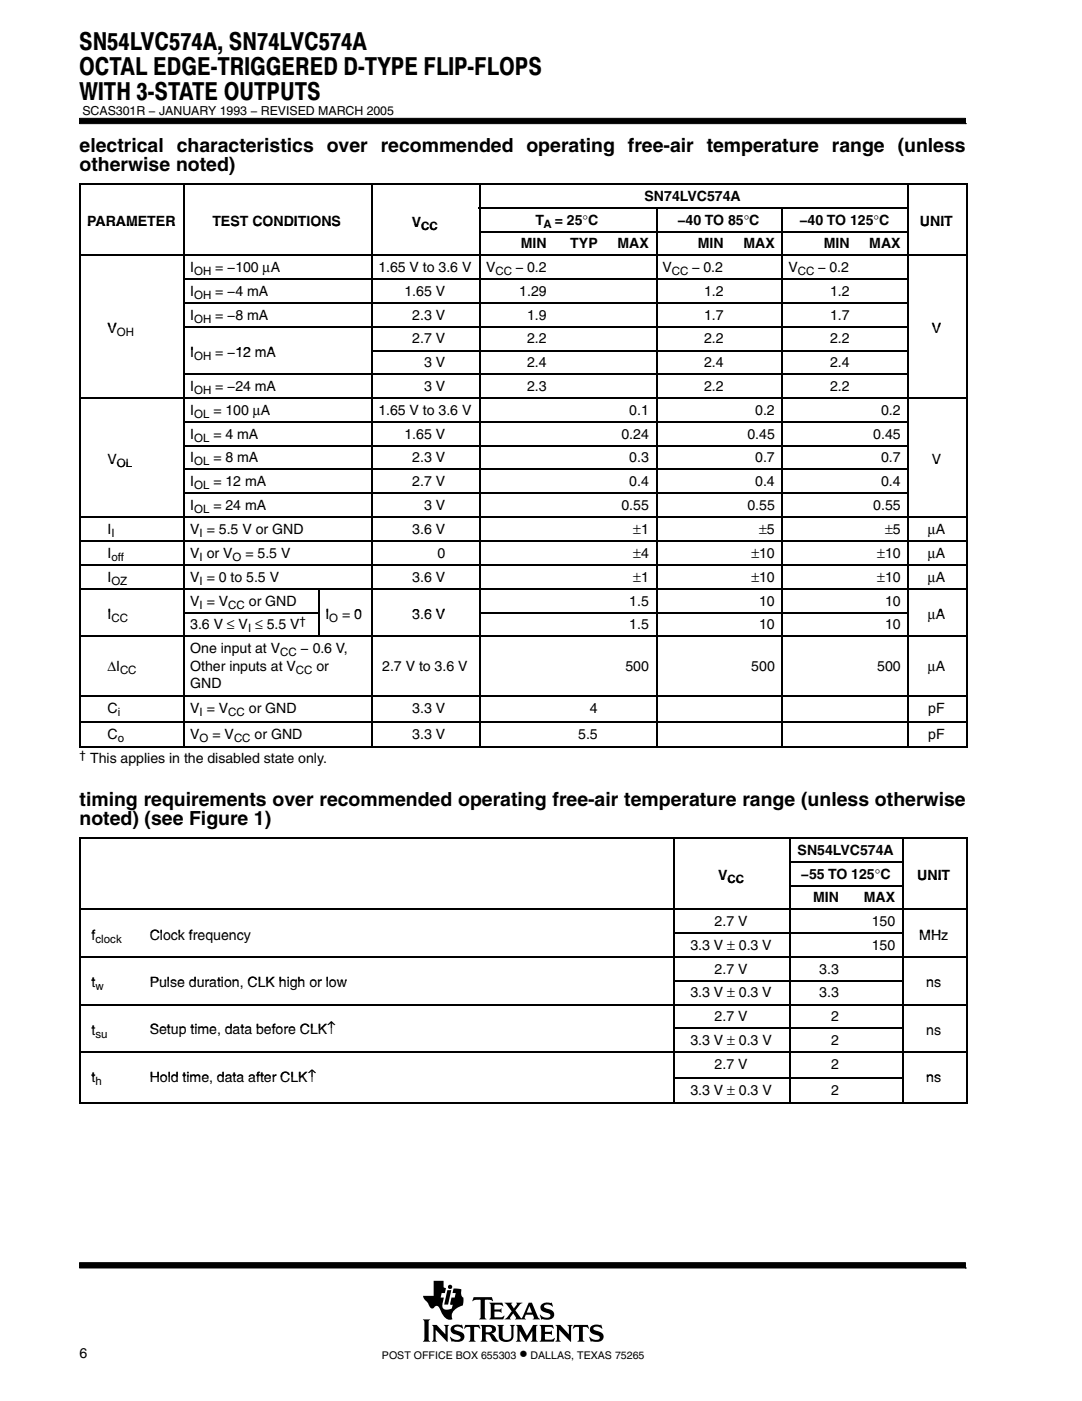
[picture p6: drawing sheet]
<svg xmlns="http://www.w3.org/2000/svg" width="216mm" height="280mm" viewBox="0 0 216 280" stroke-linecap="round" stroke-linejoin="round" font-family="sans-serif">
<defs><g id="words">
<g font-size="4.9">
<text x="15.8" y="10.1">SN54LVC574A, SN74LVC574A</text>
<text x="15.8" y="15">OCTAL EDGE-TRIGGERED D-TYPE FLIP-FLOPS</text>
<text x="15.8" y="19.9">WITH 3-STATE OUTPUTS</text>
</g>
<g font-size="3.9">
<text x="15.9" y="30.4">electrical characteristics over recommended operating free-air temperature range (unless</text>
<text x="15.9" y="34.2">otherwise noted)</text>
<text x="15.9" y="160.8">timing requirements over recommended operating free-air temperature range (unless otherwise</text>
<text x="15.9" y="164.7">noted) (see Figure 1)</text>
</g>
<text font-size="3.5" x="103.7" y="271.2">•</text>
<g font-size="2.8">
<text x="128.7" y="40.1">SN74LVC574A</text>
<text x="17.4" y="45.1">PARAMETER</text>
<text x="42.4" y="45.1">TEST CONDITIONS</text>
<text x="82.2" y="45.2">V</text>
<text x="106.9" y="44.8">T</text>
<text x="110.8" y="44.8">= 25°C</text>
<text x="135.3" y="44.8">−40 TO 85°C</text>
<text x="159.6" y="44.8">−40 TO 125°C</text>
<text x="183.7" y="45.1">UNIT</text>
<text x="104" y="49.6">MIN</text>
<text x="113.9" y="49.6">TYP</text>
<text x="123.3" y="49.6">MAX</text>
<text x="139.3" y="49.6">MIN</text>
<text x="148.4" y="49.6">MAX</text>
<text x="164.5" y="49.6">MIN</text>
<text x="173.6" y="49.6">MAX</text>
<text x="38" y="54.3">I</text>
<text x="38" y="59">I</text>
<text x="43" y="54.3">= −100 μA</text>
<text x="43" y="59">= −4 mA</text>
<text x="75.5" y="54.3">1.65 V to 3.6 V</text>
<text x="80.8" y="59">1.65 V</text>
<text x="97.1" y="54.3">V</text>
<text x="102.9" y="54.3">− 0.2</text>
<text x="103.7" y="59">1.29</text>
<text x="132.3" y="54.3">V</text>
<text x="138.1" y="54.3">− 0.2</text>
<text x="140.6" y="59">1.2</text>
<text x="157.4" y="54.3">V</text>
<text x="163.3" y="54.3">− 0.2</text>
<text x="165.7" y="59">1.2</text>
<text x="38" y="63.8">I</text>
<text x="43" y="63.8">= −8 mA</text>
<text x="82.3" y="63.8">2.3 V</text>
<text x="105.2" y="63.8">1.9</text>
<text x="140.6" y="63.8">1.7</text>
<text x="165.7" y="63.8">1.7</text>
<text x="21.5" y="66.5">V</text>
<text x="38" y="71.2">I</text>
<text x="43" y="71.2">= −12 mA</text>
<text x="47" y="71.2">12 mA</text>
<text x="82.3" y="68.5">2.7 V</text>
<text x="105.2" y="68.5">2.2</text>
<text x="140.6" y="68.5">2.2</text>
<text x="165.7" y="68.5">2.2</text>
<text x="186" y="66.5">V</text>
<text x="84.7" y="73.3">3 V</text>
<text x="105.2" y="73.3">2.4</text>
<text x="140.6" y="73.3">2.4</text>
<text x="165.7" y="73.3">2.4</text>
<text x="38" y="78">I</text>
<text x="38" y="82.8">I</text>
<text x="42.6" y="82.8">= 100 μA</text>
<text x="43" y="78">= −24 mA</text>
<text x="75.5" y="82.8">1.65 V to 3.6 V</text>
<text x="84.7" y="78">3 V</text>
<text x="105.2" y="78">2.3</text>
<text x="125.6" y="82.8">0.1</text>
<text x="140.6" y="78">2.2</text>
<text x="150.8" y="82.8">0.2</text>
<text x="165.7" y="78">2.2</text>
<text x="175.9" y="82.8">0.2</text>
<text x="38" y="87.5">I</text>
<text x="42.6" y="87.5">= 4 mA</text>
<text x="80.8" y="87.5">1.65 V</text>
<text x="124.1" y="87.5">0.24</text>
<text x="149.2" y="87.5">0.45</text>
<text x="174.4" y="87.5">0.45</text>
<text x="21.5" y="92.6">V</text>
<text x="38" y="92.3">I</text>
<text x="42.6" y="92.3">= 8 mA</text>
<text x="82.3" y="92.3">2.3 V</text>
<text x="125.6" y="92.3">0.3</text>
<text x="150.8" y="92.3">0.7</text>
<text x="175.9" y="92.3">0.7</text>
<text x="186" y="92.6">V</text>
<text x="38" y="97">I</text>
<text x="38" y="101.7">I</text>
<text x="42.6" y="97">= 12 mA</text>
<text x="42.6" y="101.7">= 24 mA</text>
<text x="82.3" y="97">2.7 V</text>
<text x="84.7" y="101.7">3 V</text>
<text x="124.1" y="101.7">0.55</text>
<text x="125.6" y="97">0.4</text>
<text x="149.2" y="101.7">0.55</text>
<text x="150.8" y="97">0.4</text>
<text x="174.4" y="101.7">0.55</text>
<text x="175.9" y="97">0.4</text>
<text x="21.5" y="106.5">I</text>
<text x="38" y="106.5">V = 5.5 V or GND</text>
<text x="82.3" y="106.5">3.6 V</text>
<text x="126.4" y="106.5">±1</text>
<text x="151.6" y="106.5">±5</text>
<text x="176.7" y="106.5">±5</text>
<text x="185.2" y="106.5">μA</text>
<text x="21.5" y="111.3">I</text>
<text x="38" y="111.3">V or V</text>
<text x="49" y="111.3">= 5.5 V</text>
<text x="87.3" y="111.3">0</text>
<text x="126.4" y="111.3">±4</text>
<text x="150" y="111.3">±10</text>
<text x="175.2" y="111.3">±10</text>
<text x="185.2" y="111.3">μA</text>
<text x="21.5" y="116.1">I</text>
<text x="38" y="116.1">V = 0 to 5.5 V</text>
<text x="82.3" y="116.1">3.6 V</text>
<text x="126.4" y="116.1">±1</text>
<text x="150" y="116.1">±10</text>
<text x="175.2" y="116.1">±10</text>
<text x="185.2" y="116.1">μA</text>
<text x="21.5" y="123.5">I</text>
<text x="38" y="120.8">V = V</text>
<text x="38" y="125.6">3.6 V ≤ V ≤ 5.5 V</text>
<text x="49.7" y="120.8">or GND</text>
<text x="65" y="123.5">I</text>
<text x="68.3" y="123.5">= 0</text>
<text x="70.7" y="123.5">0</text>
<text x="82.3" y="123.5">3 6 V</text>
<text x="82.3" y="123.5">3.6 V</text>
<text x="125.6" y="120.8">1.5</text>
<text x="125.6" y="125.6">1.5</text>
<text x="151.6" y="120.8">10</text>
<text x="151.6" y="125.6">10</text>
<text x="176.7" y="120.8">10</text>
<text x="176.7" y="125.6">10</text>
<text x="185.2" y="123.5">μA</text>
<text x="186.8" y="123.5">A</text>
<text x="38" y="130.4">One input at V</text>
<text x="60" y="130.4">− 0.6 V,</text>
<text x="21.5" y="133.9">ΔI</text>
<text x="38" y="133.9">Other inputs at V</text>
<text x="38" y="137.4">GND</text>
<text x="63.2" y="133.9">or</text>
<text x="76.3" y="133.9">2.7 V to 3.6 V</text>
<text x="124.9" y="133.9">500</text>
<text x="150" y="133.9">500</text>
<text x="175.1" y="133.9">500</text>
<text x="185.2" y="133.9">μA</text>
<text x="21.5" y="142.3">C</text>
<text x="38" y="142.3">V = V</text>
<text x="49.7" y="142.3">or GND</text>
<text x="82.3" y="142.3">3.3 V</text>
<text x="117.8" y="142.3">4</text>
<text x="185.3" y="142.3">pF</text>
<text x="21.5" y="147.5">C</text>
<text x="38" y="147.5">V</text>
<text x="42.4" y="147.5">= V</text>
<text x="50.8" y="147.5">or GND</text>
<text x="82.3" y="147.5">3.3 V</text>
<text x="115.4" y="147.5">5.5</text>
<text x="185.3" y="147.5">pF</text>
<text x="18" y="152.3">This applies in the disabled state only.</text>
<text x="159.2" y="170.6">SN54LVC574A</text>
<text x="143.4" y="175.6">V</text>
<text x="159.9" y="175.3">−55 TO 125°C</text>
<text x="183.1" y="175.6">UNIT</text>
<text x="142.7" y="184.8">2.7 V</text>
<text x="162.3" y="180.1">MIN</text>
<text x="172.5" y="180.1">MAX</text>
<text x="174" y="184.8">150</text>
<text x="18.3" y="187.5">f</text>
<text x="29.9" y="187.5">Clock frequency</text>
<text x="137.9" y="189.5">3.3 V ± 0.3 V</text>
<text x="174" y="189.5">150</text>
<text x="183.5" y="187.5">MHz</text>
<text x="18.3" y="197">t</text>
<text x="29.9" y="197">Pulse duration CLK high or low</text>
<text x="29.9" y="197">Pulse duration, CLK high or low</text>
<text x="142.7" y="194.3">2.7 V</text>
<text x="163.6" y="194.3">3.3</text>
<text x="184.9" y="197">ns</text>
<text x="137.9" y="199">3.3 V ± 0.3 V</text>
<text x="142.7" y="203.8">2.7 V</text>
<text x="163.6" y="199">3.3</text>
<text x="165.9" y="203.8">2</text>
<text x="18.3" y="206.5">t</text>
<text x="29.9" y="206.4">Setup time data before CLK↑</text>
<text x="29.9" y="206.4">Setup time, data before CLK↑</text>
<text x="137.9" y="208.5">3.3 V ± 0.3 V</text>
<text x="165.9" y="208.5">2</text>
<text x="184.9" y="206.5">ns</text>
<text x="18.3" y="216">t</text>
<text x="29.9" y="216">Hold time data after CLK↑</text>
<text x="29.9" y="216">Hold time, data after CLK↑</text>
<text x="142.7" y="213.2">2.7 V</text>
<text x="165.9" y="213.2">2</text>
<text x="184.9" y="216">ns</text>
<text x="137.9" y="218.4">3.3 V ± 0.3 V</text>
<text x="165.9" y="218.4">2</text>
<text x="15.9" y="270.9">6</text>
</g>
<text font-size="2.5" x="16.5" y="22.9">SCAS301R − JANUARY 1993 − REVISED MARCH 2005</text>
<g font-size="2.3">
<text x="84.1" y="45.8">CC</text>
<text x="108.5" y="45.4">A</text>
<text x="38.8" y="54.9">OH</text>
<text x="38.8" y="59.6">OH</text>
<text x="98.9" y="54.9">CC</text>
<text x="134.2" y="54.9">CC</text>
<text x="159.3" y="54.9">CC</text>
<text x="38.8" y="64.4">OH</text>
<text x="23.3" y="67.1">OH</text>
<text x="38.8" y="71.8">OH</text>
<text x="38.8" y="78.6">OH</text>
<text x="38.8" y="83.4">OL</text>
<text x="38.8" y="88.1">OL</text>
<text x="23.3" y="93.2">OL</text>
<text x="38.8" y="92.9">OL</text>
<text x="38.8" y="97.6">OL</text>
<text x="22.2" y="107.1">I</text>
<text x="38.8" y="102.3">OL</text>
<text x="39.9" y="107.1">I</text>
<text x="22.2" y="111.9">off</text>
<text x="39.9" y="111.9">I</text>
<text x="46.4" y="111.9">O</text>
<text x="22.2" y="116.7">OZ</text>
<text x="39.9" y="116.7">I</text>
<text x="22.2" y="124.1">CC</text>
<text x="39.9" y="121.4">I</text>
<text x="45.6" y="121.4">CC</text>
<text x="59.8" y="124.7">†</text>
<text x="65.7" y="124.1">O</text>
<text x="49.5" y="126.2">I</text>
<text x="55.9" y="131">CC</text>
<text x="24" y="134.5">CC</text>
<text x="59.1" y="134.5">CC</text>
<text x="23.5" y="142.9">i</text>
<text x="39.9" y="142.9">I</text>
<text x="45.6" y="142.9">CC</text>
<text x="23.5" y="148.1">o</text>
<text x="39.9" y="148.1">O</text>
<text x="46.7" y="148.1">CC</text>
<text x="15.9" y="151.5">†</text>
<text x="145.2" y="176.3">CC</text>
<text x="19.1" y="188.1">clock</text>
<text x="19.1" y="197.6">w</text>
<text x="19.1" y="207.1">su</text>
<text x="19.1" y="216.6">h</text>
</g>
<g font-size="2.1">
<text x="76.3" y="271.2">POST OFFICE BOX 655303</text>
<text x="105.9" y="271.2">DALLAS, TEXAS 75265</text>
</g>
</g></defs>
<g fill="#000" stroke="#000" stroke-width=".2">
<path d="M15.9 23.6v1.1h176.9v-1.1z" fill-rule="evenodd"/>
<path d="M15.9 252v1h176.9v-1z" fill-rule="evenodd"/>
</g>
<g fill="#000">
<path d="M89.3 257.4h.8l-.6 2.9h-.8z"/>
<path d="M84.4 263.3h1.5l-.3 .3v3.8l.3 .3h-1.5l.3-.5v-3.4z" fill-rule="evenodd"/>
<path d="M86.2 264.4h1l1.7 1.9v-1.5l-.3-.4h1.1l-.3 .3v3.1l-2.4-2.5v2l.3 .4h-1.1l.3-.5v-2.3z" fill-rule="evenodd"/>
<path d="M86.6 255.6h2v1.3l.4 .1-.2 1h-.6l-.2 .9h.6l-.2 1.1a.93 .93 0 0 0 .1 1.1 .93 .93 0 0 0 1.1 .2l.6-.2 .2-.8h-.5l.2-1.4h.7l.2-.9h-.7l.3-.9 1.5 .2v.9l.1 .5 .3 .2v.7l-.1 .9-.6 .2a2.75 2.75 0 0 0-1.6 1.9l.1 .6-.3 .1a1.67 1.67 0 0 1-1.8-1.3l-.3-.7a.68 .68 0 0 0-.5-.7 .68 .68 0 0 0-.8 .4h-.1a.74 .74 0 0 1-.9-.6l-1-1.4-.1-.4h2.1z" fill-rule="evenodd"/>
<path d="M90.2 264.7a2.09 2.09 0 0 1 1.9-.3l.1-.1 .3 .8h-.1a1.23 1.23 0 0 0-1.7-.1l.1 .4 .9 .3a1.07 1.07 0 0 1 1 1.3 1.07 1.07 0 0 1-1.4 .8l-.9-.2-.2 .1-.4-.9 .1-.1a1.38 1.38 0 0 0 2.1 .3 1.72 1.72 0 0 0-1.5-.9 .91 .91 0 0 1-.3-1.4z" fill-rule="evenodd"/>
<path d="M92.9 264.4h2.8l.2 .7-.5-.3h-.6l-.1 .1v2.4l.3 .4h-1.4l.2-.2 .1-.3v-2.3l-.7-.1-.6 .3z" fill-rule="evenodd"/>
<path d="M94.6 258.8h3.6l.2 .9-.6-.3-1 .1v3.4l.3 .4h-1.4l.3-.4v-3.4l-1-.1-.7 .2z" fill-rule="evenodd"/>
<path d="M95.9 264.4h2.1a.85 .85 0 0 1 1 .8 .85 .85 0 0 1-.9 .9l.5 .3 .6 .9 .4 .3-.2 .1a1.11 1.11 0 0 1-1.4-.9l-.3-.4-.7-.1v1l.3 .4h-1.4l.3-.5v-2.3z" fill-rule="evenodd"/>
<path d="M97.7 259.9h2.6l.2 .8-.7-.4-1.1 .1v.9h1.1l.3-.2v.9l-.3-.3h-1.1v1l.1 .2h1.3l.5-.4 .1 .1-.2 .7h-2.8l.3-.6v-2.2z" fill-rule="evenodd"/>
<path d="M99.3 264.4h1.3l-.3 .3v2.1l.3 .5a1.07 1.07 0 0 0 1.4-.3l.1-2.1-.3-.5h1l-.3 .3v1.9a1.34 1.34 0 0 1-1.9 1.1 1.08 1.08 0 0 1-1-1.1v-1.9z" fill-rule="evenodd"/>
<path d="M103 264.4h1.1l1.1 2.2 1.2-2.2h.9l-.3 .4v2.5l.4 .4h-1.4l.3-.4v-1.7l-1.3 2.2-1.3-2.3v1.8l.4 .4h-1.1l.3-.5v-2.3z" fill-rule="evenodd"/>
<path d="M100.7 259.9h1.6l-.2 .5 .5 .7 .6-.9-.1-.3h1.2l-.5 .4-.9 1.2 1.2 1.6 1.5-3.2h.6l1.2 2.9 .4 .5-1.4-.1a.24 .24 0 0 0 .2-.2 .24 .24 0 0 0 0-.2l-.2-.5h-1.4l-.3 .7 .3 .3h-2.2l.2-.4-.5-.8-.7 .8 .2 .4h-1.3l.6-.5 .9-1.1z" fill-rule="evenodd"/>
<path d="M108.2 260.3a1.87 1.87 0 0 1 1.4-.4l.4 .1 .2-.1 .1 .8a1.24 1.24 0 0 0-1.7-.1l.1 .3 .7 .3a1.08 1.08 0 0 1 1.3 1 1.08 1.08 0 0 1-1.2 1.1l-1.2-.1-.2 .1-.3-.9 .8 .5h.7a.47 .47 0 0 0 .6-.4 .47 .47 0 0 0-.5-.5h-.2a1.11 1.11 0 0 1-1.2-1.6z" fill-rule="evenodd"/>
<path d="M107.7 264.4h2.6l.2 .7-.6-.3-1.1 .1v.9h1l.4-.3v.9l-.3-.2h-1.1v1l1.4 .1 .5-.3-.2 .7h-2.8l.3-.3 .1-1.1-.1-1.6z" fill-rule="evenodd"/>
<path d="M110.9 264.4h1l1.7 1.9v-1.5l-.3-.4h1l-.3 .4v3l-2.4-2.5v2l.3 .4h-1l.3-.4v-2.5z" fill-rule="evenodd"/>
<path d="M114.6 264.4h2.8l.2 .7-.5-.3h-.6l-.1 .1v2.4l.3 .4h-1.4l.3-.4v-2.4l-.1-.1h-.6l-.6 .3z" fill-rule="evenodd"/>
<path d="M118.1 264.6l.5-.2h1.3l.1-.1 .3 .8h-.1a1.13 1.13 0 0 0-1.7-.1l.1 .4 .8 .2a1.07 1.07 0 0 1 1.1 1.1 1.07 1.07 0 0 1-1.2 1.1l-1.1-.2-.2 .1-.4-.9a1.82 1.82 0 0 0 2 .4h.1a.53 .53 0 0 0-.1-.7 .53 .53 0 0 0-.6-.1 1.09 1.09 0 0 1-1-.6 1.09 1.09 0 0 1 .1-1.2z" fill-rule="evenodd"/>
<circle cx="89.9" cy="256.8" r=".42"/>
</g>
<g fill="#fff">
<path d="M105.7 260.6l.5 1.3h-1z"/>
<path d="M97 264.8h.2a.67 .67 0 0 1 .8 0 .67 .67 0 0 1 .2 .7l-.5 .3-.7 .1z" fill-rule="evenodd"/>
</g>
<g fill="none" stroke="#000" stroke-width=".32">
<path d="M15.9 36.8h177.3M16 36.6v112.5M36.8 36.6v112.5M74.3 36.6v112.5M95.7 36.6v112.5M181.4 36.6v112.5M193 36.6v112.5M15.9 51h177.3M36.6 55.7h144.6M95.6 41.5h85.6M95.6 46.2h85.6M131.1 41.3v107.8"/>
<path d="M156.2 41.3v107.8M15.9 79.4h177.3M36.6 60.5h144.6M36.6 65.2h144.6M36.6 74.7h144.6M74.2 70h107M36.6 84.2h144.6M36.6 88.9h144.6M36.6 93.7h144.6M36.6 98.4h144.6M15.9 103.2h177.3M15.9 107.9h177.3"/>
<path d="M15.9 112.7h177.3M15.9 117.5h177.3M63.8 117.4v9.4M15.9 127h177.3M15.9 138.9h177.3M36.6 122.3h27M95.6 122.3h85.6M15.9 144.1h177.3M15.9 149h177.3M15.9 167.2h177.3M16 167.1v53.1M134.6 167.1v53.1"/>
<path d="M157.7 172h22.5M157.7 176.7h22.5M157.8 167.1v53.1M180.3 167.1v53.1M193 167.1v53.1M15.9 181.5h177.3M15.9 191h177.3M134.4 186.2h45.8M134.4 195.7h45.8M15.9 200.5h177.3M15.9 209.9h177.3M134.4 205.2h45.8"/>
<path d="M134.4 215h45.8M15.9 220.1h177.3"/>
</g>
<use href="#words"/>
</svg>
